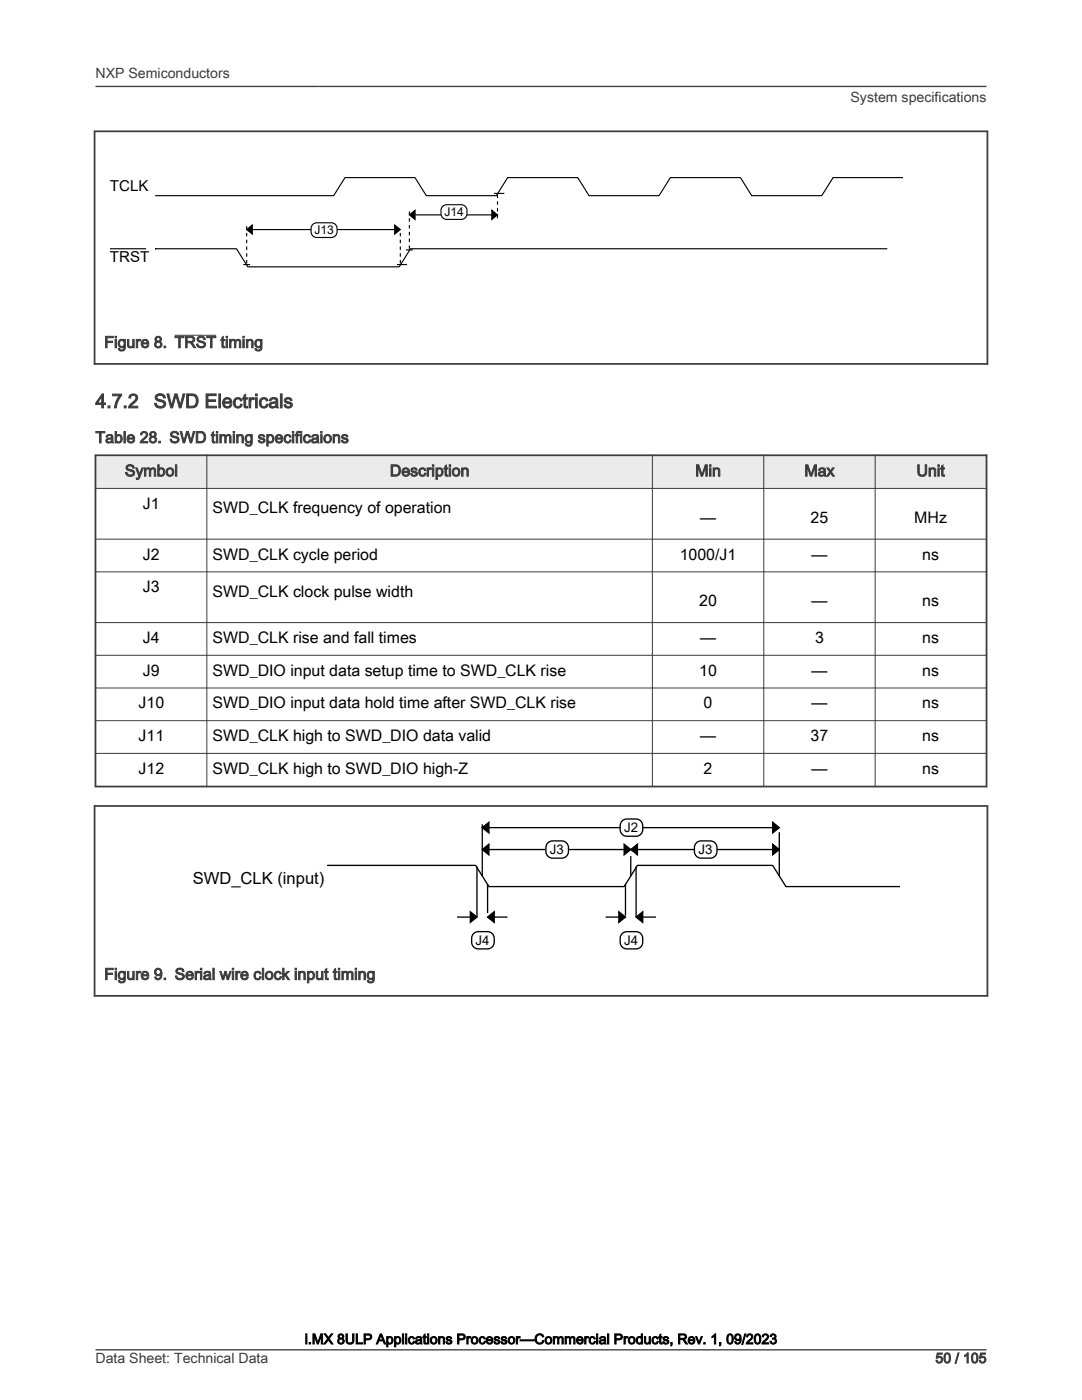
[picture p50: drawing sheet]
<svg xmlns="http://www.w3.org/2000/svg" width="216mm" height="279mm" viewBox="0 0 216 279" stroke-linecap="round" stroke-linejoin="round" font-family="sans-serif">
<defs><g id="words">
<g font-size="3.9" fill="#3c3c3c">
<text x="19" y="81.4">4.7.2</text>
<text x="30.7" y="81.4">SWD Electricals</text>
</g>
<text font-size="3.3" x="38.4" y="176.4">SWD_CLK (input)</text>
<g font-size="3.2" fill="#3c3c3c">
<text x="20.8" y="69.4">Figure 8. TRST timing</text>
<text x="19" y="88.4">Table 28. SWD timing specificaions</text>
<text x="24.9" y="95">Symbol</text>
<text x="77.8" y="95">Description</text>
<text x="138.7" y="95">Min</text>
<text x="160.5" y="95">Max</text>
<text x="182.9" y="95">Unit</text>
<text x="20.8" y="195.5">Figure 9. Serial wire clock input timing</text>
</g>
<g font-size="3.2">
<text x="28.5" y="101.6">J1</text>
<text x="42.4" y="102.4">SWD_CLK frequency of operation</text>
<text x="139.7" y="104.3">—</text>
<text x="161.7" y="104.3">25</text>
<text x="182.4" y="104.3">MHz</text>
<text x="28.5" y="111.7">J2</text>
<text x="42.4" y="111.7">SWD_CLK cycle period</text>
<text x="135.6" y="111.7">1000/J1</text>
<text x="161.9" y="111.7">—</text>
<text x="184" y="111.7">ns</text>
<text x="28.5" y="118.2">J3</text>
<text x="42.4" y="119.1">SWD_CLK clock pulse width</text>
<text x="139.5" y="121">20</text>
<text x="161.9" y="121">—</text>
<text x="184" y="121">ns</text>
<text x="28.5" y="128.3">J4</text>
<text x="42.4" y="128.3">SWD_CLK rise and fall times</text>
<text x="139.7" y="128.3">—</text>
<text x="162.6" y="128.3">3</text>
<text x="184" y="128.3">ns</text>
<text x="28.5" y="134.9">J9</text>
<text x="42.4" y="134.9">SWD_DIO input data setup time to SWD_CLK rise</text>
<text x="139.5" y="134.9">10</text>
<text x="161.9" y="134.9">—</text>
<text x="184" y="134.9">ns</text>
<text x="27.6" y="141.4">J10</text>
<text x="42.4" y="141.4">SWD_DIO input data hold time after SWD_CLK rise</text>
<text x="140.4" y="141.4">0</text>
<text x="161.9" y="141.4">—</text>
<text x="184" y="141.4">ns</text>
<text x="27.6" y="147.9">J11</text>
<text x="42.4" y="147.9">SWD_CLK high to SWD_DIO data valid</text>
<text x="139.7" y="147.9">—</text>
<text x="161.7" y="147.9">37</text>
<text x="184" y="147.9">ns</text>
<text x="27.6" y="154.4">J12</text>
<text x="42.4" y="154.4">SWD_CLK high to SWD_DIO high-Z</text>
<text x="140.4" y="154.4">2</text>
<text x="161.9" y="154.4">—</text>
<text x="184" y="154.4">ns</text>
</g>
<g font-size="3">
<text x="21.9" y="38.1">TCLK</text>
<text x="21.9" y="52.4">TRST</text>
</g>
<g font-size="2.8" fill="#3c3c3c">
<text x="19" y="15.6">NXP Semiconductors</text>
<text x="169.7" y="20.4">System specifications</text>
<text x="19" y="272">Data Sheet: Technical Data</text>
<text x="186.7" y="272">50 / 105</text>
</g>
<text font-size="2.8" x="60.8" y="268.2">i.MX 8ULP Applications Processor—Commercial Products, Rev. 1, 09/2023</text>
<g font-size="2.6">
<text x="124.5" y="166.1">J2</text>
<text x="109.7" y="170.5">J3</text>
<text x="139.4" y="170.5">J3</text>
<text x="94.9" y="188.6">J4</text>
<text x="124.5" y="188.6">J4</text>
</g>
<g font-size="2.4">
<text x="62.7" y="46.7">J13</text>
<text x="88.7" y="43.1">J14</text>
</g>
</g></defs>
<g fill="none" stroke="#000" stroke-width=".23">
<path d="M98.6 38.6h2M180.2 35.4h-14l-2.2 3.7h-14l-2.3-3.7h-13.9l-2.3 3.7h-14l-2.2-3.7h-14l-2.3 3.7h-13.9l-2.3-3.7h-14l-2.2 3.7h-35.6M31 49.6h.1M31 49.6h16.2l2.2 3.7h30.3l2.2-3.7h95.2M48.5 52.8h1.4M49.2 45.8l1.1-.9v1.8zM49.2 45.8h30.7M78.8 44.9l1.1 .9-1.1 .9zM79.2 52.8h2M81 49.9h1.4M81.7 42.9l1.1-.9v1.8zM81.7 42.9h17.6"/>
<path d="M98.1 42l1.2 .9-1.2 .9z"/>
</g>
<path d="M49.2 45.8l1.1-.9v1.8zM78.8 44.9l1.1 .9-1.1 .9zM81.7 42.9l1.1-.9v1.8zM98.1 42l1.2 .9-1.2 .9z" fill="#000"/>
<path d="M49.2 45.1v7.7M79.9 46.5v6.3M81.7 42.2v7.7M99.3 43.6v-5" fill="none" stroke="#000" stroke-width=".23" stroke-dasharray=".7 .7" stroke-linecap="butt"/>
<path d="M88.5 41.1l.6-.2h3a1.53 1.53 0 0 1 1.2 1.1 1.53 1.53 0 0 1-.6 1.6l-.6 .2h-3a1.53 1.53 0 0 1-1.2-1.2 1.53 1.53 0 0 1 .6-1.5z" fill="#fff"/>
<path d="M88.5 41.1l.6-.2h3a1.53 1.53 0 0 1 1.2 1.1 1.53 1.53 0 0 1-.6 1.6l-.6 .2h-3a1.53 1.53 0 0 1-1.2-1.2 1.53 1.53 0 0 1 .6-1.5z" fill="none" stroke="#000" stroke-width=".23"/>
<path d="M62.5 44.7l.7-.2h2.9a1.53 1.53 0 0 1 1.2 1.1 1.53 1.53 0 0 1-.5 1.6l-.7 .2h-2.9a1.53 1.53 0 0 1-1.2-1.1 1.53 1.53 0 0 1 .5-1.6z" fill="#fff"/>
<path d="M21.9 49.6h7.3M62.5 44.7l.7-.2h2.9a1.53 1.53 0 0 1 1.2 1.1 1.53 1.53 0 0 1-.5 1.6l-.7 .2h-2.9a1.53 1.53 0 0 1-1.2-1.1 1.53 1.53 0 0 1 .5-1.6z" fill="none" stroke="#000" stroke-width=".23"/>
<path d="M34.8 66.9h8.3" fill="none" stroke="#3c3c3c" stroke-width=".2"/>
<path d="M18.7 26.2h178.5M18.9 26v46.8M197 26v46.8M18.7 72.6h178.5" fill="none" stroke="#3c3c3c" stroke-width=".35"/>
<path d="M19 90.9h177.8v6.6h-177.8z" fill-rule="evenodd" fill="#ebebeb"/>
<path d="M18.9 90.9h178.1M19 90.7v66.4M196.8 90.7v66.4M18.9 157h178.1" fill="none" stroke="#3c3c3c" stroke-width=".35"/>
<path d="M18.9 97.5h178.1M41.3 90.7v66.4M130.2 90.7v66.4M152.4 90.7v66.4M174.6 90.7v66.4M18.9 107.6h178.1M18.9 114.1h178.1M18.9 124.2h178.1M18.9 130.8h178.1M18.9 137.3h178.1M18.9 143.8h178.1M18.9 150.4h178.1" fill="none" stroke="#3c3c3c" stroke-width=".2"/>
<g fill="none" stroke="#000" stroke-width=".26">
<path d="M65.3 172.7h29.6l2.7 4.2h26.9l2.7-4.2h27l2.6 4.2h22.6M95.2 173v10h-4M96.2 165.2l1.4-1.1v2.1zM96.2 169.5l1.4-1v2.1zM96.2 164.5v10.3M96.2 165.2h59.3M96.2 169.5h59.3M97.3 176.4v5.8M124.5 168.5l1.4 1-1.4 1.1zM124.8 176.4v6.4M125.9 169.5l1.3-1v2.1zM125.9 170.9v3.9"/>
<path d="M126.9 172.9v10.1h4M154.2 164.1l1.3 1.1-1.3 1zM154.2 168.5l1.3 1-1.3 1.1zM155.5 166.1v8.7M93.8 182l1.4 1-1.4 1.1zM97.3 183h4M97.3 183l1.3-1v2.1zM120.8 183h4M123.5 182l1.3 1-1.3 1.1zM126.9 183l1.3-1v2.1z"/>
</g>
<path d="M96.2 165.2l1.4-1.1v2.1zM96.2 169.5l1.4-1v2.1zM124.5 168.5l1.4 1-1.4 1.1zM125.9 169.5l1.3-1v2.1zM154.2 164.1l1.3 1.1-1.3 1zM154.2 168.5l1.3 1-1.3 1.1zM93.8 182l1.4 1-1.4 1.1zM97.3 183l1.3-1v2.1zM123.5 182l1.3 1-1.3 1.1zM126.9 183l1.3-1v2.1z" fill="#000"/>
<path d="M124.3 163.7a4.5 4.5 0 0 1 3-.2 1.92 1.92 0 0 1 0 3.3 4.5 4.5 0 0 1-3-.2 2.14 2.14 0 0 1 0-2.9z" fill="#fff"/>
<path d="M124.3 163.7a4.5 4.5 0 0 1 3-.2 1.92 1.92 0 0 1 0 3.3 4.5 4.5 0 0 1-3-.2 2.14 2.14 0 0 1 0-2.9z" fill="none" stroke="#000" stroke-width=".26"/>
<path d="M109.5 168.1a4.5 4.5 0 0 1 3-.2 1.92 1.92 0 0 1 0 3.3 4.5 4.5 0 0 1-3-.2 2.14 2.14 0 0 1 0-2.9z" fill="#fff"/>
<path d="M109.5 168.1a4.5 4.5 0 0 1 3-.2 1.92 1.92 0 0 1 0 3.3 4.5 4.5 0 0 1-3-.2 2.14 2.14 0 0 1 0-2.9z" fill="none" stroke="#000" stroke-width=".26"/>
<path d="M139.1 168.1a4.5 4.5 0 0 1 3.1-.2 1.92 1.92 0 0 1 0 3.3 4.5 4.5 0 0 1-3.1-.2 2.14 2.14 0 0 1 0-2.9z" fill="#fff"/>
<path d="M139.1 168.1a4.5 4.5 0 0 1 3.1-.2 1.92 1.92 0 0 1 0 3.3 4.5 4.5 0 0 1-3.1-.2 2.14 2.14 0 0 1 0-2.9z" fill="none" stroke="#000" stroke-width=".26"/>
<path d="M94.7 186.2a4.5 4.5 0 0 1 3-.2 1.92 1.92 0 0 1 0 3.3 4.5 4.5 0 0 1-3-.2 2.14 2.14 0 0 1 0-2.9z" fill="#fff"/>
<path d="M94.7 186.2a4.5 4.5 0 0 1 3-.2 1.92 1.92 0 0 1 0 3.3 4.5 4.5 0 0 1-3-.2 2.14 2.14 0 0 1 0-2.9z" fill="none" stroke="#000" stroke-width=".26"/>
<path d="M124.3 186.2a4.5 4.5 0 0 1 3-.2 1.92 1.92 0 0 1 0 3.3 4.5 4.5 0 0 1-3-.2 2.14 2.14 0 0 1 0-2.9z" fill="#fff"/>
<path d="M124.3 186.2a4.5 4.5 0 0 1 3-.2 1.92 1.92 0 0 1 0 3.3 4.5 4.5 0 0 1-3-.2 2.14 2.14 0 0 1 0-2.9z" fill="none" stroke="#000" stroke-width=".26"/>
<path d="M18.7 160.9h178.5M18.9 160.7v38.2M197 160.7v38.2M18.7 198.7h178.5" fill="none" stroke="#3c3c3c" stroke-width=".35"/>
<path d="M19 17.3h177.8M19 269.4h177.8" fill="none" stroke="#3c3c3c" stroke-width=".26"/>
<use href="#words"/>
</svg>
